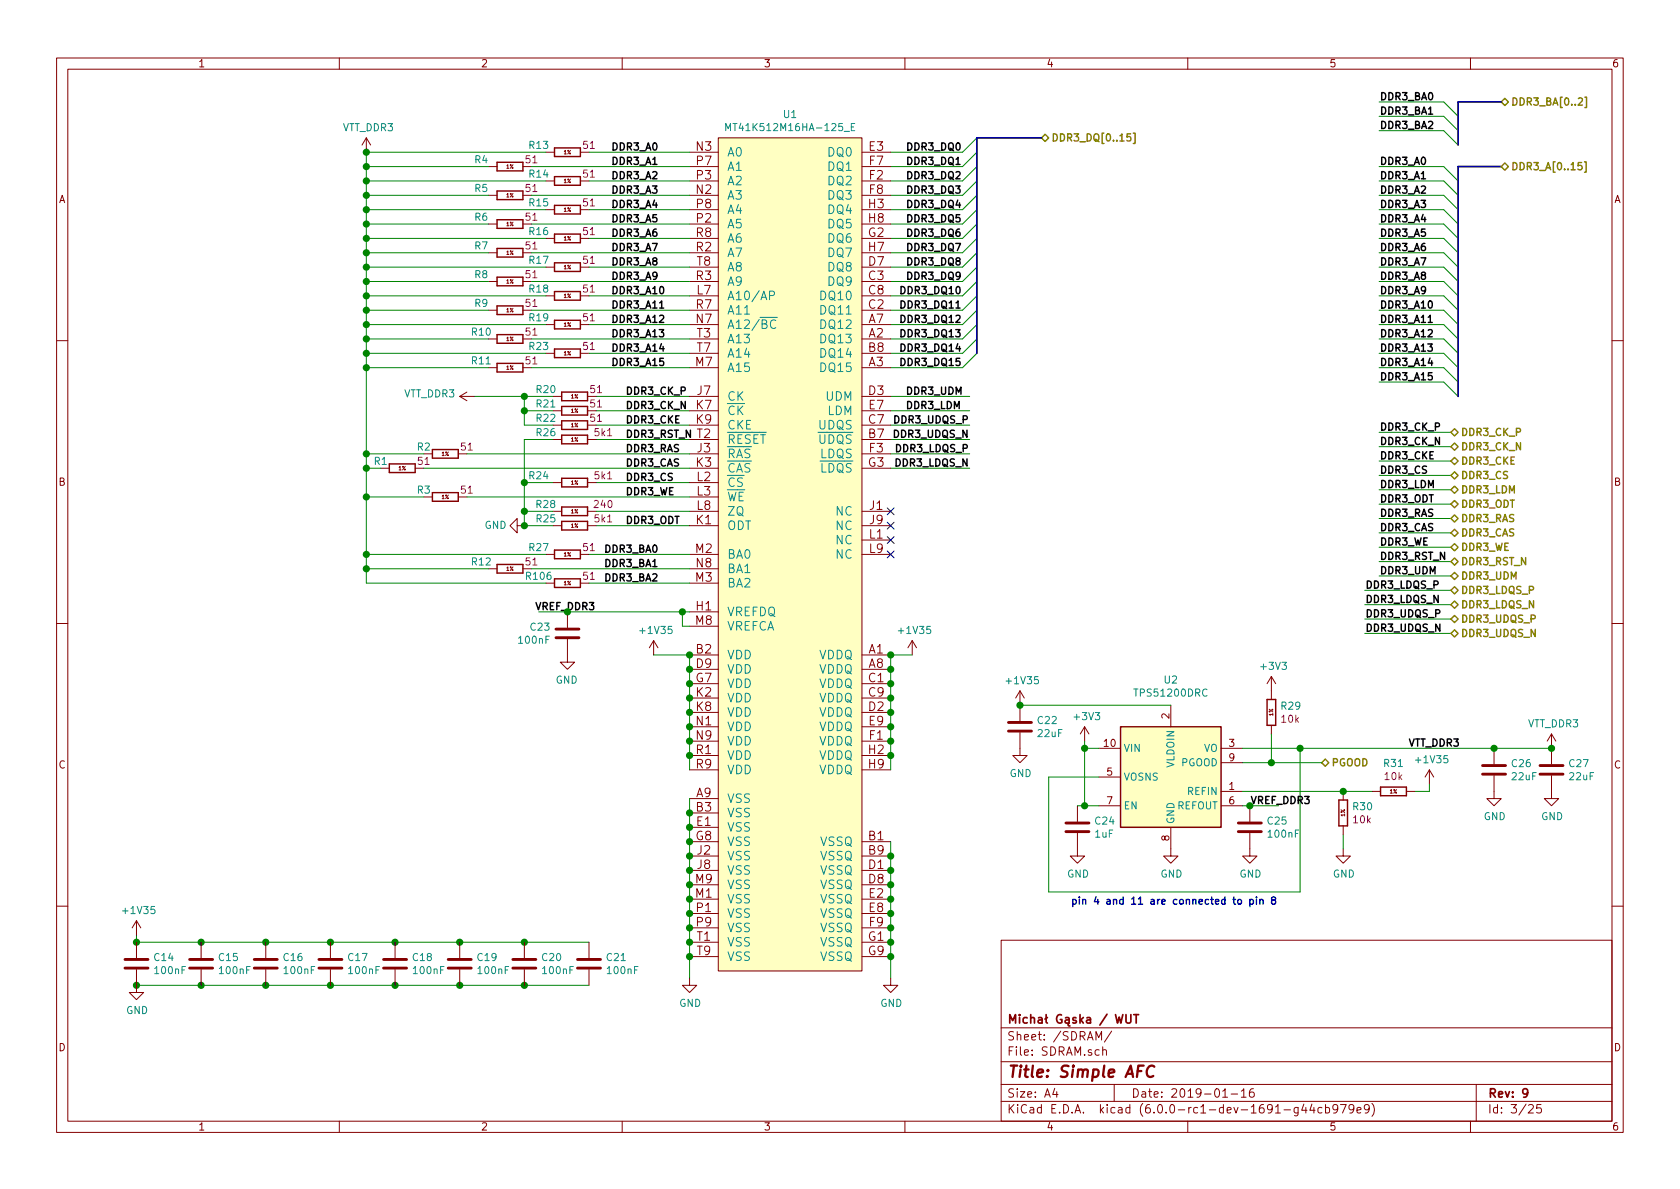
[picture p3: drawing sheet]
<svg xmlns="http://www.w3.org/2000/svg" width="297mm" height="210mm" viewBox="0 0 297 210" stroke-linecap="round" stroke-linejoin="round" font-family="sans-serif">
<defs><g id="words">
<text font-size="2.8" fill="#840000" x="178" y="190.5">Title: Simple AFC</text>
<g font-size="2.1" fill="#840000">
<text x="123.1" y="26.7">N3</text>
<text x="123.2" y="29.2">P7</text>
<text x="153.6" y="26.7">E3</text>
<text x="153.7" y="29.2">F7</text>
<text x="123.1" y="34.3">N2</text>
<text x="123.2" y="31.7">P3</text>
<text x="153.7" y="31.7">F2</text>
<text x="153.7" y="34.3">F8</text>
<text x="123.1" y="41.9">R8</text>
<text x="123.2" y="39.4">P2</text>
<text x="123.2" y="36.8">P8</text>
<text x="153.5" y="41.9">G2</text>
<text x="153.6" y="36.8">H3</text>
<text x="153.6" y="39.4">H8</text>
<text x="123.1" y="44.4">R2</text>
<text x="123.2" y="47">T8</text>
<text x="153.6" y="47">D7</text>
<text x="153.6" y="44.4">H7</text>
<text x="123.1" y="49.5">R3</text>
<text x="123.2" y="52.1">L7</text>
<text x="153.6" y="49.5">C3</text>
<text x="153.6" y="52.1">C8</text>
<text x="123.1" y="57.1">N7</text>
<text x="123.1" y="54.6">R7</text>
<text x="123.2" y="59.7">T3</text>
<text x="153.6" y="59.7">A2</text>
<text x="153.6" y="57.1">A7</text>
<text x="153.6" y="54.6">C2</text>
<text x="123" y="64.8">M7</text>
<text x="123.2" y="62.2">T7</text>
<text x="153.6" y="64.8">A3</text>
<text x="153.6" y="62.2">B8</text>
<text x="123.3" y="69.8">J7</text>
<text x="153.6" y="69.8">D3</text>
<text x="123.1" y="72.4">K7</text>
<text x="123.1" y="74.9">K9</text>
<text x="123.2" y="77.5">T2</text>
<text x="153.6" y="77.5">B7</text>
<text x="153.6" y="74.9">C7</text>
<text x="153.6" y="72.4">E7</text>
<text x="123.1" y="82.5">K3</text>
<text x="123.3" y="80">J3</text>
<text x="153.5" y="82.5">G3</text>
<text x="153.7" y="80">F3</text>
<text x="123.2" y="85.1">L2</text>
<text x="123.2" y="87.6">L3</text>
<text x="123.1" y="92.7">K1</text>
<text x="123.2" y="90.2">L8</text>
<text x="153.7" y="95.2">L1</text>
<text x="153.8" y="90.2">J1</text>
<text x="153.8" y="92.7">J9</text>
<text x="123" y="97.8">M2</text>
<text x="123.1" y="100.3">N8</text>
<text x="153.7" y="97.8">L9</text>
<text x="123" y="102.9">M3</text>
<text x="123.1" y="107.9">H1</text>
<text x="123" y="110.5">M8</text>
<text x="123.1" y="115.6">B2</text>
<text x="123.1" y="118.1">D9</text>
<text x="153.6" y="115.6">A1</text>
<text x="153.6" y="118.1">A8</text>
<text x="123.1" y="120.6">G7</text>
<text x="123.1" y="123.2">K2</text>
<text x="123.1" y="125.7">K8</text>
<text x="153.6" y="120.6">C1</text>
<text x="153.6" y="123.2">C9</text>
<text x="153.6" y="125.7">D2</text>
<text x="123.1" y="128.3">N1</text>
<text x="123.1" y="130.8">N9</text>
<text x="153.6" y="128.3">E9</text>
<text x="153.7" y="130.8">F1</text>
<text x="123.1" y="133.3">R1</text>
<text x="123.1" y="135.9">R9</text>
<text x="153.6" y="133.3">H2</text>
<text x="153.6" y="135.9">H9</text>
<text x="123.1" y="141">A9</text>
<text x="123.1" y="143.5">B3</text>
<text x="123.1" y="148.6">G8</text>
<text x="123.2" y="146">E1</text>
<text x="153.6" y="148.6">B1</text>
<text x="123.3" y="151.1">J2</text>
<text x="123.3" y="153.7">J8</text>
<text x="153.6" y="151.1">B9</text>
<text x="153.6" y="153.7">D1</text>
<text x="123" y="158.7">M1</text>
<text x="123" y="156.2">M9</text>
<text x="123.2" y="161.3">P1</text>
<text x="153.6" y="156.2">D8</text>
<text x="153.6" y="158.7">E2</text>
<text x="153.6" y="161.3">E8</text>
<text x="123.2" y="163.8">P9</text>
<text x="123.2" y="166.4">T1</text>
<text x="153.5" y="166.4">G1</text>
<text x="153.7" y="163.8">F9</text>
<text x="123.2" y="168.9">T9</text>
<text x="153.5" y="168.9">G9</text>
<text x="178" y="184">Sheet: /SDRAM/</text>
<text x="178" y="181">Micha Gska / WUT</text>
<text x="178" y="186.7">File: SDRAM.sch</text>
<text x="178" y="196.9">KiCad E.D.A. kicad (6.0.0-rc1-dev-1691-g44cb979e9)</text>
<text x="178" y="194.1">Size: A4</text>
<text x="200" y="194.1">Date: 2019-01-16</text>
<text x="263" y="194.1">Rev: 9</text>
<text x="263" y="196.9">Id: 3/25</text>
</g>
<g font-size="2.1" fill="#008484">
<text x="128.5" y="27.7">A0</text>
<text x="146.5" y="27.7">DQ0</text>
<text x="128.5" y="35.3">A3</text>
<text x="128.5" y="32.8">A2</text>
<text x="128.5" y="30.2">A1</text>
<text x="146.5" y="32.8">DQ2</text>
<text x="146.5" y="30.2">DQ1</text>
<text x="146.5" y="35.3">DQ3</text>
<text x="128.5" y="40.4">A5</text>
<text x="128.5" y="37.8">A4</text>
<text x="146.5" y="37.8">DQ4</text>
<text x="146.5" y="40.4">DQ5</text>
<text x="128.5" y="45.5">A7</text>
<text x="128.5" y="42.9">A6</text>
<text x="146.5" y="42.9">DQ6</text>
<text x="146.5" y="45.5">DQ7</text>
<text x="128.5" y="53.1">A10/AP</text>
<text x="128.5" y="50.5">A9</text>
<text x="128.5" y="48">A8</text>
<text x="145.3" y="53.1">DQ10</text>
<text x="146.5" y="50.5">DQ9</text>
<text x="146.5" y="48">DQ8</text>
<text x="128.5" y="58.2">A12/BC</text>
<text x="128.5" y="55.6">A11</text>
<text x="145.3" y="58.2">DQ12</text>
<text x="145.3" y="55.6">DQ11</text>
<text x="128.5" y="65.8">A15</text>
<text x="128.5" y="60.7">A13</text>
<text x="128.5" y="63.2">A14</text>
<text x="145.3" y="60.7">DQ13</text>
<text x="145.3" y="65.8">DQ15</text>
<text x="145.3" y="63.2">DQ14</text>
<text x="128.5" y="70.9">CK</text>
<text x="146" y="70.9">UDM</text>
<text x="128.5" y="73.4">CK</text>
<text x="128.5" y="75.9">CKE</text>
<text x="144.8" y="75.9">UDQS</text>
<text x="146.3" y="73.4">LDM</text>
<text x="128.5" y="81">RAS</text>
<text x="128.5" y="83.6">CAS</text>
<text x="128.5" y="78.5">RESET</text>
<text x="144.8" y="78.5">UDQS</text>
<text x="145" y="81">LDQS</text>
<text x="145" y="83.6">LDQS</text>
<text x="128.5" y="86.1">CS</text>
<text x="128.5" y="88.6">WE</text>
<text x="128.5" y="93.7">ODT</text>
<text x="128.5" y="91.2">ZQ</text>
<text x="147.8" y="91.2">NC</text>
<text x="147.8" y="93.7">NC</text>
<text x="128.5" y="98.8">BA0</text>
<text x="128.5" y="101.3">BA1</text>
<text x="147.8" y="96.3">NC</text>
<text x="147.8" y="98.8">NC</text>
<text x="128.5" y="103.9">BA2</text>
<text x="128.5" y="109">VREFDQ</text>
<text x="128.5" y="111.5">VREFCA</text>
<text x="128.5" y="116.6">VDD</text>
<text x="128.5" y="119.1">VDD</text>
<text x="144.8" y="116.6">VDDQ</text>
<text x="144.8" y="119.1">VDDQ</text>
<text x="128.5" y="121.7">VDD</text>
<text x="128.5" y="124.2">VDD</text>
<text x="144.8" y="121.7">VDDQ</text>
<text x="144.8" y="124.2">VDDQ</text>
<text x="128.5" y="126.7">VDD</text>
<text x="128.5" y="129.3">VDD</text>
<text x="128.5" y="131.8">VDD</text>
<text x="144.8" y="126.7">VDDQ</text>
<text x="144.8" y="129.3">VDDQ</text>
<text x="144.8" y="131.8">VDDQ</text>
<text x="128.5" y="134.4">VDD</text>
<text x="128.5" y="136.9">VDD</text>
<text x="144.8" y="134.4">VDDQ</text>
<text x="144.8" y="136.9">VDDQ</text>
<text x="128.5" y="142">VSS</text>
<text x="128.5" y="144.5">VSS</text>
<text x="128.5" y="147.1">VSS</text>
<text x="128.5" y="149.6">VSS</text>
<text x="145" y="149.6">VSSQ</text>
<text x="128.5" y="152.1">VSS</text>
<text x="128.5" y="154.7">VSS</text>
<text x="145" y="152.1">VSSQ</text>
<text x="145" y="154.7">VSSQ</text>
<text x="128.5" y="159.8">VSS</text>
<text x="128.5" y="157.2">VSS</text>
<text x="145" y="157.2">VSSQ</text>
<text x="145" y="159.8">VSSQ</text>
<text x="128.5" y="162.3">VSS</text>
<text x="128.5" y="164.8">VSS</text>
<text x="128.5" y="167.4">VSS</text>
<text x="145" y="162.3">VSSQ</text>
<text x="145" y="164.8">VSSQ</text>
<text x="145" y="167.4">VSSQ</text>
<text x="128.5" y="169.9">VSS</text>
<text x="145" y="169.9">VSSQ</text>
</g>
<g font-size="1.8" fill="#840000">
<text x="35" y="11.9">1</text>
<text x="85" y="11.9">2</text>
<text x="135" y="11.9">3</text>
<text x="185" y="11.9">4</text>
<text x="235" y="11.9">5</text>
<text x="285" y="11.9">6</text>
<text x="10.4" y="35.9">A</text>
<text x="285.4" y="35.9">A</text>
<text x="10.4" y="85.9">B</text>
<text x="285.4" y="85.9">B</text>
<text x="206.8" y="127.1" transform="rotate(-90 206.8 127.1)">2</text>
<text x="10.4" y="135.9">C</text>
<text x="195.2" y="132.1">10</text>
<text x="195.7" y="137.2">5</text>
<text x="217.3" y="132.1">3</text>
<text x="217.3" y="134.6">9</text>
<text x="285.4" y="135.9">C</text>
<text x="195.7" y="142.2">7</text>
<text x="217.3" y="139.7">1</text>
<text x="217.3" y="142.2">6</text>
<text x="206.8" y="148.7" transform="rotate(-90 206.8 148.7)">8</text>
<text x="10.4" y="185.9">D</text>
<text x="285.4" y="185.9">D</text>
<text x="35" y="199.9">1</text>
<text x="85" y="199.9">2</text>
<text x="135" y="199.9">3</text>
<text x="185" y="199.9">4</text>
<text x="235" y="199.9">5</text>
<text x="285" y="199.9">6</text>
</g>
<g font-size="1.8">
<text x="243.8" y="17.7">DDR3_BA0</text>
<text x="243.8" y="20.3">DDR3_BA1</text>
<text x="243.8" y="22.8">DDR3_BA2</text>
<text x="107.9" y="26.6">DDR3_A0</text>
<text x="107.9" y="29.2">DDR3_A1</text>
<text x="160.8" y="26.6">DDR3_DQ0</text>
<text x="160.8" y="29.2">DDR3_DQ1</text>
<text x="243.8" y="29.2">DDR3_A0</text>
<text x="107.9" y="31.7">DDR3_A2</text>
<text x="107.9" y="34.2">DDR3_A3</text>
<text x="160.8" y="31.7">DDR3_DQ2</text>
<text x="160.8" y="34.2">DDR3_DQ3</text>
<text x="243.8" y="31.7">DDR3_A1</text>
<text x="243.8" y="34.2">DDR3_A2</text>
<text x="107.9" y="36.8">DDR3_A4</text>
<text x="107.9" y="39.3">DDR3_A5</text>
<text x="107.9" y="41.9">DDR3_A6</text>
<text x="160.8" y="36.8">DDR3_DQ4</text>
<text x="160.8" y="39.3">DDR3_DQ5</text>
<text x="160.8" y="41.9">DDR3_DQ6</text>
<text x="243.8" y="36.8">DDR3_A3</text>
<text x="243.8" y="39.3">DDR3_A4</text>
<text x="243.8" y="41.9">DDR3_A5</text>
<text x="107.9" y="44.4">DDR3_A7</text>
<text x="107.9" y="46.9">DDR3_A8</text>
<text x="160.8" y="44.4">DDR3_DQ7</text>
<text x="160.8" y="46.9">DDR3_DQ8</text>
<text x="243.8" y="44.4">DDR3_A6</text>
<text x="243.8" y="46.9">DDR3_A7</text>
<text x="107.9" y="49.5">DDR3_A9</text>
<text x="107.9" y="52">DDR3_A10</text>
<text x="159.8" y="52">DDR3_DQ10</text>
<text x="160.8" y="49.5">DDR3_DQ9</text>
<text x="243.8" y="49.5">DDR3_A8</text>
<text x="243.8" y="52">DDR3_A9</text>
<text x="107.9" y="54.6">DDR3_A11</text>
<text x="107.9" y="57.1">DDR3_A12</text>
<text x="107.9" y="59.6">DDR3_A13</text>
<text x="159.8" y="54.6">DDR3_DQ11</text>
<text x="159.8" y="57.1">DDR3_DQ12</text>
<text x="159.8" y="59.6">DDR3_DQ13</text>
<text x="243.8" y="54.6">DDR3_A10</text>
<text x="243.8" y="57.1">DDR3_A11</text>
<text x="243.8" y="59.6">DDR3_A12</text>
<text x="107.9" y="62.2">DDR3_A14</text>
<text x="107.9" y="64.7">DDR3_A15</text>
<text x="159.8" y="62.2">DDR3_DQ14</text>
<text x="159.8" y="64.7">DDR3_DQ15</text>
<text x="243.8" y="62.2">DDR3_A13</text>
<text x="243.8" y="64.7">DDR3_A14</text>
<text x="110.5" y="69.8">DDR3_CK_P</text>
<text x="160" y="69.8">DDR3_UDM</text>
<text x="243.8" y="67.3">DDR3_A15</text>
<text x="110.5" y="72.3">DDR3_CK_N</text>
<text x="110.5" y="74.9">DDR3_CKE</text>
<text x="110.5" y="77.4">DDR3_RST_N</text>
<text x="158.3" y="77.4">DDR3_UDQS_N</text>
<text x="158.4" y="74.9">DDR3_UDQS_P</text>
<text x="160" y="72.3">DDR3_LDM</text>
<text x="243.8" y="76.1">DDR3_CK_P</text>
<text x="110.5" y="80">DDR3_RAS</text>
<text x="110.5" y="82.5">DDR3_CAS</text>
<text x="158.5" y="82.5">DDR3_LDQS_N</text>
<text x="158.6" y="80">DDR3_LDQS_P</text>
<text x="243.8" y="78.7">DDR3_CK_N</text>
<text x="243.8" y="81.2">DDR3_CKE</text>
<text x="243.8" y="83.8">DDR3_CS</text>
<text x="110.5" y="85">DDR3_CS</text>
<text x="110.5" y="87.6">DDR3_WE</text>
<text x="243.8" y="86.3">DDR3_LDM</text>
<text x="243.8" y="88.8">DDR3_ODT</text>
<text x="110.5" y="92.7">DDR3_ODT</text>
<text x="243.8" y="91.4">DDR3_RAS</text>
<text x="243.8" y="93.9">DDR3_CAS</text>
<text x="106.7" y="97.7">DDR3_BA0</text>
<text x="106.7" y="100.3">DDR3_BA1</text>
<text x="243.8" y="96.5">DDR3_WE</text>
<text x="243.8" y="99">DDR3_RST_N</text>
<text x="243.8" y="101.5">DDR3_UDM</text>
<text x="106.7" y="102.8">DDR3_BA2</text>
<text x="241.3" y="104.1">DDR3_LDQS_P</text>
<text x="241.3" y="106.6">DDR3_LDQS_N</text>
<text x="241.3" y="109.2">DDR3_UDQS_P</text>
<text x="241.3" y="111.7">DDR3_UDQS_N</text>
<text x="248.9" y="132">VTT_DDR3</text>
<text x="221" y="142.2">VREF_DDR3</text>
</g>
<g font-size="1.8" fill="#008484">
<text x="60.6" y="23.2">VTT_DDR3</text>
<text x="129.5" y="23.2">MT41K512M16HA-125_E</text>
<text x="138.6" y="20.9">U1</text>
<text x="84" y="28.9">R4</text>
<text x="93.6" y="26.3">R13</text>
<text x="84" y="34">R5</text>
<text x="93.6" y="31.4">R14</text>
<text x="84" y="39">R6</text>
<text x="93.6" y="36.5">R15</text>
<text x="93.6" y="41.6">R16</text>
<text x="84" y="44.1">R7</text>
<text x="93.6" y="46.7">R17</text>
<text x="84" y="49.2">R8</text>
<text x="93.6" y="51.7">R18</text>
<text x="83.5" y="59.4">R10</text>
<text x="84" y="54.3">R9</text>
<text x="93.6" y="56.8">R19</text>
<text x="83.5" y="64.4">R11</text>
<text x="93.6" y="61.9">R23</text>
<text x="71.4" y="70.3">VTT_DDR3</text>
<text x="94.9" y="69.5">R20</text>
<text x="94.9" y="72.1">R21</text>
<text x="94.9" y="74.6">R22</text>
<text x="94.9" y="77.1">R26</text>
<text x="66.2" y="82.2">R1</text>
<text x="73.8" y="79.7">R2</text>
<text x="73.8" y="87.3">R3</text>
<text x="93.6" y="84.8">R24</text>
<text x="94.9" y="89.8">R28</text>
<text x="85.7" y="93.5">GND</text>
<text x="94.9" y="92.4">R25</text>
<text x="83.5" y="100">R12</text>
<text x="93.6" y="97.5">R27</text>
<text x="93.1" y="102.5">R106</text>
<text x="91.8" y="113.8">100nF</text>
<text x="93.9" y="111.5">C23</text>
<text x="113.4" y="112.1">+1V35</text>
<text x="159.1" y="112.1">+1V35</text>
<text x="223.1" y="118.5">+3V3</text>
<text x="98.2" y="120.9">GND</text>
<text x="178.2" y="121">+1V35</text>
<text x="200.9" y="123.2">TPS51200DRC</text>
<text x="205.9" y="120.9">U2</text>
<text x="226.6" y="125.5">R29</text>
<text x="183.5" y="128">C22</text>
<text x="183.6" y="130.3">22uF</text>
<text x="190.1" y="127.3">+3V3</text>
<text x="270.1" y="128.6">VTT_DDR3</text>
<text x="178.5" y="137.4">GND</text>
<text x="198.6" y="133">VIN</text>
<text x="207.6" y="135.7" transform="rotate(-90 207.6 135.7)">VLDOIN</text>
<text x="208.8" y="135.5">PGOOD</text>
<text x="212.8" y="133">VO</text>
<text x="244.8" y="135.6">R31</text>
<text x="250.5" y="135">+1V35</text>
<text x="267.4" y="135.7">C26</text>
<text x="267.4" y="138">22uF</text>
<text x="277.5" y="135.7">C27</text>
<text x="277.6" y="138">22uF</text>
<text x="198.6" y="138">VOSNS</text>
<text x="198.6" y="143.1">EN</text>
<text x="208.1" y="143.1">REFOUT</text>
<text x="210.1" y="140.6">REFIN</text>
<text x="239.3" y="143.3">R30</text>
<text x="193.6" y="148.1">1uF</text>
<text x="193.7" y="145.8">C24</text>
<text x="207.6" y="145.8" transform="rotate(-90 207.6 145.8)">GND</text>
<text x="224.2" y="145.8">C25</text>
<text x="224.4" y="148.1">100nF</text>
<text x="262.3" y="145">GND</text>
<text x="272.5" y="145">GND</text>
<text x="188.7" y="155.2">GND</text>
<text x="205.2" y="155.2">GND</text>
<text x="219.2" y="155.2">GND</text>
<text x="235.7" y="155.2">GND</text>
<text x="21.9" y="161.6">+1V35</text>
<text x="27.3" y="169.9">C14</text>
<text x="27.5" y="172.3">100nF</text>
<text x="38.8" y="169.9">C15</text>
<text x="38.9" y="172.3">100nF</text>
<text x="50.2" y="169.9">C16</text>
<text x="50.4" y="172.3">100nF</text>
<text x="61.6" y="169.9">C17</text>
<text x="61.8" y="172.3">100nF</text>
<text x="73.1" y="169.9">C18</text>
<text x="73.2" y="172.3">100nF</text>
<text x="84.5" y="169.9">C19</text>
<text x="84.7" y="172.3">100nF</text>
<text x="95.9" y="169.9">C20</text>
<text x="96.1" y="172.3">100nF</text>
<text x="107.3" y="169.9">C21</text>
<text x="107.5" y="172.3">100nF</text>
<text x="22.3" y="179.3">GND</text>
<text x="120.1" y="178">GND</text>
<text x="155.7" y="178">GND</text>
</g>
<g font-size="1.8" fill="#848400">
<text x="267.1" y="18.7">DDR3_BA[0..2]</text>
<text x="185.8" y="25">DDR3_DQ[0..15]</text>
<text x="267.1" y="30.1">DDR3_A[0..15]</text>
<text x="258.2" y="77.1">DDR3_CK_P</text>
<text x="258.2" y="79.6">DDR3_CK_N</text>
<text x="258.2" y="82.2">DDR3_CKE</text>
<text x="258.2" y="84.7">DDR3_CS</text>
<text x="258.2" y="87.2">DDR3_LDM</text>
<text x="258.2" y="89.8">DDR3_ODT</text>
<text x="258.2" y="92.3">DDR3_RAS</text>
<text x="258.2" y="94.9">DDR3_CAS</text>
<text x="258.2" y="97.4">DDR3_WE</text>
<text x="258.2" y="99.9">DDR3_RST_N</text>
<text x="258.2" y="102.5">DDR3_UDM</text>
<text x="258.2" y="105">DDR3_LDQS_P</text>
<text x="258.2" y="107.6">DDR3_LDQS_N</text>
<text x="258.2" y="110.1">DDR3_UDQS_P</text>
<text x="258.2" y="112.6">DDR3_UDQS_N</text>
<text x="235.3" y="135.5">PGOOD</text>
</g>
<g font-size="1.8" fill="#840084">
<text x="93" y="28.9">51</text>
<text x="103.2" y="26.3">51</text>
<text x="93" y="34">51</text>
<text x="103.2" y="31.4">51</text>
<text x="93" y="39">51</text>
<text x="103.2" y="36.5">51</text>
<text x="103.2" y="41.6">51</text>
<text x="93" y="44.1">51</text>
<text x="103.2" y="46.7">51</text>
<text x="93" y="49.2">51</text>
<text x="103.2" y="51.7">51</text>
<text x="93" y="54.3">51</text>
<text x="93" y="59.4">51</text>
<text x="103.2" y="56.8">51</text>
<text x="93" y="64.4">51</text>
<text x="103.2" y="61.9">51</text>
<text x="104.4" y="69.5">51</text>
<text x="104.4" y="72.1">51</text>
<text x="104.4" y="74.6">51</text>
<text x="105.2" y="77.1">5k1</text>
<text x="74" y="82.2">51</text>
<text x="81.6" y="79.7">51</text>
<text x="81.6" y="87.3">51</text>
<text x="105.2" y="89.8">240</text>
<text x="105.2" y="84.8">5k1</text>
<text x="105.2" y="92.4">5k1</text>
<text x="93" y="100">51</text>
<text x="103.2" y="97.5">51</text>
<text x="103.2" y="102.5">51</text>
<text x="226.6" y="127.8">10k</text>
<text x="244.9" y="137.9">10k</text>
<text x="239.3" y="145.6">10k</text>
</g>
<text font-size="1.8" fill="#008400" x="94.9" y="107.9">VREF_DDR3</text>
<text font-size="1.8" fill="#0000c2" x="189.2" y="160">pin 4 and 11 are connected to pin 8</text>
<g font-size=".9" fill="#840000">
<text x="89.5" y="29.8">1%</text>
<text x="99.7" y="27.2">1%</text>
<text x="89.5" y="34.9">1%</text>
<text x="99.7" y="32.3">1%</text>
<text x="89.5" y="39.9">1%</text>
<text x="99.7" y="37.4">1%</text>
<text x="89.5" y="45">1%</text>
<text x="99.7" y="42.5">1%</text>
<text x="99.7" y="47.6">1%</text>
<text x="89.5" y="50.1">1%</text>
<text x="99.7" y="52.6">1%</text>
<text x="89.5" y="55.2">1%</text>
<text x="99.7" y="57.7">1%</text>
<text x="89.5" y="60.3">1%</text>
<text x="89.5" y="65.3">1%</text>
<text x="99.7" y="62.8">1%</text>
<text x="101" y="70.4">1%</text>
<text x="101" y="73">1%</text>
<text x="101" y="75.5">1%</text>
<text x="70.5" y="83.1">1%</text>
<text x="78.1" y="80.6">1%</text>
<text x="101" y="78">1%</text>
<text x="78.1" y="88.2">1%</text>
<text x="101" y="85.7">1%</text>
<text x="101" y="93.3">1%</text>
<text x="101" y="90.7">1%</text>
<text x="89.5" y="100.9">1%</text>
<text x="99.7" y="98.4">1%</text>
<text x="99.7" y="103.4">1%</text>
<text x="225.1" y="126.6" transform="rotate(-90 225.1 126.6)">1%</text>
<text x="245.7" y="140.3">1%</text>
<text x="237.8" y="144.4" transform="rotate(-90 237.8 144.4)">1%</text>
</g>
</g></defs>
<g fill="none" stroke="#840000" stroke-width=".18">
<path d="M10 10.3h277v189.9h-277zM12 12.2h273v186.1h-273zM60 10.3v1.9M110 10.3v1.9M160 10.3v1.9M210 10.3v1.9M260 10.3v1.9M64.8 24.4l-.8 1.2M64.8 24.4v2.5M64.8 24.4l.7 1.2M86.4 29.5h1.5M86.4 34.5h1.5"/>
<path d="M86.4 39.6h1.5M96.5 26.9h1.5M96.5 32h1.5M96.5 37.1h1.5M121.9 26.9h5.1M121.9 32h5.1M121.9 29.5h5.1M121.9 34.5h5.1M121.9 37.1h5.1M121.9 39.6h5.1M127 24.4h25.4v147.3h-25.4zM152.4 26.9h5.1"/>
<path d="M152.4 32h5.1M152.4 29.5h5.1M152.4 34.5h5.1M152.4 37.1h5.1M152.4 39.6h5.1M86.4 59.9h1.5M86.4 54.9h1.5M86.4 49.8h1.5M86.4 44.7h1.5M96.5 57.4h1.5M96.5 52.3h1.5M96.5 47.2h1.5"/>
<path d="M96.5 42.2h1.5M121.9 59.9h5.1M121.9 57.4h5.1M121.9 54.9h5.1M121.9 49.8h5.1M121.9 52.3h5.1M121.9 47.2h5.1M121.9 42.2h5.1M121.9 44.7h5.1M152.4 59.9h5.1M152.4 57.4h5.1M152.4 54.9h5.1"/>
<path d="M152.4 49.8h5.1M152.4 52.3h5.1M152.4 47.2h5.1M152.4 42.2h5.1M152.4 44.7h5.1M10 60.2h2M81.3 70.1h2.5M81.3 70.1l1.2 .8M82.5 69.3l-1.2 .8M86.4 65h1.5M96.5 62.5h1.5M97.8 77.7h1.5"/>
<path d="M97.8 75.2h1.5M97.8 70.1h1.5M97.8 72.6h1.5M103.9 77.7h1.5M121.9 65h5.1M121.9 77.7h5.1M121.9 62.5h5.1M121.9 75.2h5.1M121.9 70.1h5.1M121.9 72.6h5.1M152.4 65h5.1M152.4 77.7h5.1"/>
<path d="M152.4 62.5h5.1M152.4 75.2h5.1M152.4 70.1h5.1M152.4 72.6h5.1M285 60.2h2M67.3 82.8h1.5M91.4 93v1.2l-1.2-1.2 1.2-1.3v1.3h1.3M96.5 98h1.5M97.8 90.4h1.5M97.8 93h1.5M97.8 85.3h1.5M103.9 90.4h1.5"/>
<path d="M103.9 93h1.5M103.9 85.3h1.5M121.9 80.3h5.1M121.9 82.8h5.1M121.9 90.4h5.1M121.9 93h5.1M121.9 85.3h5.1M121.9 87.9h5.1M121.9 98h5.1M152.4 80.3h5.1M152.4 82.8h5.1M152.4 90.4h5.1"/>
<path d="M152.4 93h5.1M152.4 95.5h5.1M152.4 98h5.1M10 110.3h2M86.4 100.6h1.5M96.5 103.1h1.5M100.3 113v4.1h-1.2l1.2 1.3 1.3-1.3h-1.3M100.3 108.2v2.8M115.6 113.3l-.8 1.2M115.6 113.3v2.5M115.6 113.3l.7 1.2M121.9 115.8h5.1"/>
<path d="M121.9 118.4h5.1M121.9 108.2h5.1M121.9 103.1h5.1M121.9 110.7h5.1M121.9 100.6h5.1M152.4 115.8h5.1M152.4 118.4h5.1M161.3 113.3l-.8 1.2M161.3 113.3v2.5M161.3 113.3l.8 1.2M224.8 119.6l-.8 1.3M224.8 119.6v4.1"/>
<path d="M224.8 119.6l.8 1.3M285 110.3h2M121.9 120.9h5.1M121.9 123.4h5.1M121.9 126h5.1M121.9 128.5h5.1M121.9 131.1h5.1M121.9 133.6h5.1M121.9 136.1h5.1M152.4 120.9h5.1M152.4 123.4h5.1M152.4 126h5.1"/>
<path d="M152.4 128.5h5.1M152.4 131.1h5.1M152.4 133.6h5.1M152.4 136.1h5.1M180.3 129.5v4.1h1.3l-1.3 1.3-1.2-1.3h1.2M180.3 122.2l-.7 1.2M180.3 122.2v5.3M180.3 122.2l.8 1.2M191.8 128.5l-.8 1.3M191.8 128.5v2.6M191.8 128.5l.7 1.3M194.3 132.3h3.8"/>
<path d="M194.3 137.4h3.8M207 124.7v3.8M215.9 139.9h3.8M215.9 132.3h3.8M215.9 134.9h3.8M224.8 128.3v1.5M237.5 139.9v1.6M242.6 139.9h1.5M248.7 139.9h1.5M252.7 136.1l-.7 1.3M252.7 136.1v2.6M252.7 136.1l.8 1.3"/>
<path d="M264.2 137.2v4h1.2l-1.2 1.3-1.3-1.3h1.3M264.2 132.3v2.8M274.3 137.2v4h1.3l-1.3 1.3-1.3-1.3h1.3M274.3 129.8v5.3M274.3 129.8l-.7 1.3M274.3 129.8l.8 1.3M121.9 141.2h5.1M121.9 148.8h5.1M121.9 143.8h5.1M121.9 151.4h5.1M121.9 153.9h5.1M121.9 156.5h5.1"/>
<path d="M121.9 146.3h5.1M121.9 159h5.1M152.4 148.8h5.1M152.4 151.4h5.1M152.4 153.9h5.1M152.4 156.5h5.1M152.4 159h5.1M190.5 147.3v4.1h1.3l-1.3 1.2-1.3-1.2h1.3M190.5 142.5v2.8M194.3 142.5h3.8M207 146.3v5.1h1.3l-1.3 1.2-1.3-1.2h1.3M215.9 142.5h3.8"/>
<path d="M221 147.3v4.1h1.2l-1.2 1.2-1.3-1.2h1.3M221 142.5v2.8M237.5 150.1v1.3h1.3l-1.3 1.2-1.3-1.2h1.3M237.5 146v1.6M10 160.2h2M24.1 171.4v4.1h1.3l-1.3 1.3-1.2-1.3h1.2M24.1 162.8l-.7 1.3M24.1 162.8v2.5M24.1 166.6v2.8M24.1 162.8l.8 1.3M35.6 166.6v2.8M35.6 171.4v2.8"/>
<path d="M47 166.6v2.8M47 171.4v2.8M58.4 166.6v2.8M58.4 171.4v2.8M69.8 166.6v2.8M69.8 171.4v2.8M81.3 166.6v2.8M81.3 171.4v2.8M92.7 166.6v2.8M92.7 171.4v2.8M104.1 166.6v2.8M104.1 171.4v2.8"/>
<path d="M121.9 173v1.2h1.3l-1.3 1.3-1.3-1.3h1.3M121.9 161.5h5.1M121.9 164.1h5.1M121.9 166.6h5.1M121.9 169.2h5.1M152.4 161.5h5.1M152.4 164.1h5.1M152.4 166.6h5.1M152.4 169.2h5.1M157.5 173v1.2h1.2l-1.2 1.3-1.3-1.3h1.3M177 166.3h108v32h-108zM285 160.2h2"/>
<path d="M60 198.3v1.9M110 198.3v1.9M160 198.3v1.9M177 194.8h108M177 191.8h108M177 187.8h108M177 181.8h108M186.5 192.5l-.4 1h1M186.8 193v1M193.8 183.9v-1.5l.5 1.1 .5-1.1v1.5M195 185.7a.37 .37 0 0 1 .6 .1v.8M195 185.1v1.5"/>
<path d="M196.5 182.3l-1.2 2M197 191.8v3M210 198.3v1.9M216.2 194h.8M217.7 193.5h1.1M219.5 193l.4-.5v1.5M219.5 194h.8M221.6 192.5a.59 .59 0 0 0-.7 .7l.1 .7 .2 .1 .5-.1 .1-.5-.2-.2-.4-.1-.3 .3M229.5 195.8v1.2l-.3 .3h-.3M229.5 195.9l-.4-.1-.3 .3 .1 .6 .2 .1 .4-.1M230.5 195.2l-.4 1.1h1M230.9 195.8v1"/>
<path d="M232 195.2l-.4 1.1h.9M232.3 195.8v1M233.7 195.9l-.4-.1-.3 .3 .1 .6h.6M234.4 195.9l.4-.1 .3 .3-.1 .6-.2 .1-.4-.1M234.4 195.3v1.5M236.5 196l-.1 .1a.48 .48 0 0 1-.6 .1l-.1-.2 .1-.6a.48 .48 0 0 1 .7 .2 1.01 1.01 0 0 1-.4 1.2h-.3M237 195.3h1l-.6 1.5M239.4 196l-.3 .3h-.3l-.3-.3v-.4l.2-.2 .4-.1 .2 .2a1.19 1.19 0 0 1-.2 1.2l-.4 .1M239.9 196.3l.7-.1v-.3l-.4-.1-.3 .2 .1 .7h.6M242.1 196l-.3 .3h-.3l-.3-.3v-.4l.2-.2 .4-.1 .2 .2a1.13 1.13 0 0 1-.2 1.2l-.4 .1M242.6 195.1a1.71 1.71 0 0 1 0 2.3M260 198.3v1.9"/>
<path d="M261 191.8v6.5M270.3 195.5l.2-.2h.3l.3 .5-.9 1h.9M272.5 195.3h-.7l-.1 .7 .2-.1 .5 .1 .1 .2v.5l-.2 .1-.6-.1"/>
</g>
<path d="M197.2 179.4l.4 1.5 .3-1 .3 1 .3-1.5M199.1 179.4v1.2l.3 .3h.3l.2-.3v-1.2M200.5 179.4h.8M200.9 179.4v1.5M270.1 193.2l-.3 .3h-.3l-.3-.3v-.4l.2-.2 .4-.1 .2 .2a1.19 1.19 0 0 1-.2 1.2l-.4 .1" fill="none" stroke="#840000" stroke-width=".3"/>
<path d="M204.1 188.6a.87 .87 0 0 0-1 0 .87 .87 0 0 0-.4 1 .7 .7 0 0 0 .4 .8 .7 .7 0 0 0 .8-.1" fill="none" stroke="#840000" stroke-width=".41"/>
<path d="M116.6 54.5h.7M252.5 57h.7" fill="none" stroke="#000" stroke-width=".25"/>
<g fill="none" stroke="#008400" stroke-width=".18">
<path d="M243.8 18h11.5l2.5 2.6M64.8 29.5h21.6M64.8 32h31.7M64.8 34.5h21.6M64.8 37.1h31.7M64.8 39.6h21.6M94 29.5h27.9M94 34.5h27.9M94 39.6h27.9M96.5 26.9h-31.7v76.2h31.7M104.1 26.9h17.8M104.1 32h17.8"/>
<path d="M104.1 37.1h17.8M172.7 24.4l-2.5 2.5h-12.7M172.7 26.9l-2.5 2.6h-12.7M172.7 29.5l-2.5 2.5h-12.7M172.7 32l-2.5 2.5h-12.7M172.7 34.5l-2.5 2.6h-12.7M172.7 37.1l-2.5 2.5h-12.7M172.7 39.6l-2.5 2.6h-12.7M243.8 29.5h11.5l2.5 2.5M243.8 32h11.5l2.5 2.5M243.8 34.5h11.5l2.5 2.6M243.8 37.1h11.5l2.5 2.5"/>
<path d="M243.8 39.6h11.5l2.5 2.6M243.8 20.6h11.5l2.5 2.5M243.8 23.1h11.5l2.5 2.5M64.8 42.2h31.7M64.8 44.7h21.6M64.8 47.2h31.7M64.8 49.8h21.6M64.8 52.3h31.7M64.8 54.9h21.6M64.8 57.4h31.7M64.8 59.9h21.6M94 44.7h27.9"/>
<path d="M94 49.8h27.9M94 54.9h27.9M94 59.9h27.9M104.1 42.2h17.8M104.1 47.2h17.8M104.1 52.3h17.8M104.1 57.4h17.8M172.7 42.2l-2.5 2.5h-12.7M172.7 44.7l-2.5 2.5h-12.7M172.7 47.2l-2.5 2.6h-12.7M172.7 49.8l-2.5 2.5h-12.7M172.7 52.3l-2.5 2.6h-12.7"/>
<path d="M172.7 54.9l-2.5 2.5h-12.7M172.7 57.4l-2.5 2.5h-12.7M172.7 59.9l-2.5 2.6h-12.7M243.8 42.2h11.5l2.5 2.5M243.8 44.7h11.5l2.5 2.5M243.8 47.2h11.5l2.5 2.6M243.8 49.8h11.5l2.5 2.5M243.8 52.3h11.5l2.5 2.6M243.8 54.9h11.5l2.5 2.5M243.8 57.4h11.5l2.5 2.5M243.8 59.9h11.5l2.5 2.6M64.8 62.5h31.7"/>
<path d="M64.8 65h21.6M83.8 70.1h14M92.7 72.6h5.1M92.7 70.1v5.1h5.1M94 65h27.9M97.8 77.7h-5.1v15.3h5.1M104.1 62.5h17.8M105.4 70.1h16.5M105.4 72.6h16.5M105.4 75.2h16.5M105.4 77.7h16.5M157.5 70.1h13.9"/>
<path d="M157.5 72.6h13.9M157.5 75.2h13.9M157.5 77.7h13.9M172.7 62.5l-2.5 2.5h-12.7M243.8 62.5h11.5l2.5 2.5M243.8 65h11.5l2.5 2.6M243.8 76.4h12.7M243.8 79h12.7M243.8 67.6h11.5l2.5 2.5M64.8 80.3h10.1M64.8 82.8h2.5M64.8 87.9h10.1"/>
<path d="M64.8 98h31.7M74.9 82.8h47M82.5 80.3h39.4M82.5 87.9h39.4M92.7 85.3h5.1M92.7 90.4h5.1M104.1 98h17.8M105.4 85.3h16.5M105.4 93h16.5M105.4 90.4h16.5M157.5 80.3h13.9M157.5 82.8h13.9"/>
<path d="M243.8 81.5h12.7M243.8 84.1h12.7M243.8 86.6h12.7M243.8 89.1h12.7M243.8 91.7h12.7M243.8 94.2h12.7M243.8 96.8h12.7M243.8 99.3h12.7M64.8 100.6h21.6M94 100.6h27.9M95.2 108.2h26.7M104.1 103.1h17.8"/>
<path d="M115.6 115.8h6.3v20.3M120.6 108.2v2.5h1.3M161.3 115.8h-3.8v20.3M241.3 104.4h15.2M241.3 106.9h15.2M241.3 109.5h15.2M241.3 112h15.2M243.8 101.8h12.7M180.3 124.7h26.7M191.8 131.1v11.4M191.8 132.3h2.5M219.7 132.3h54.6"/>
<path d="M219.7 134.9h14M219.7 139.9h22.9M224.8 129.8v5.1M229.9 132.3v25.4h-44.5v-20.3h8.9M252.7 138.7v1.2h-2.5M121.9 141.2v31.8M157.5 148.8v24.2M190.5 142.5h3.8M219.7 142.5h6.4M237.5 147.6v2.5M24.1 165.3v1.3h80M24.1 174.2h80"/>
</g>
<g fill="#008400" stroke="#008400" stroke-width=".25">
<circle cx="92.7" cy="93" r=".51"/>
<circle cx="191.8" cy="132.3" r=".51"/>
<circle cx="191.8" cy="142.5" r=".51"/>
<circle cx="229.9" cy="132.3" r=".51"/>
<circle cx="264.2" cy="132.3" r=".51"/>
<circle cx="180.3" cy="124.7" r=".51"/>
<circle cx="92.7" cy="70.1" r=".51"/>
<circle cx="224.8" cy="134.9" r=".51"/>
<circle cx="92.7" cy="72.6" r=".51"/>
<circle cx="237.5" cy="139.9" r=".51"/>
<circle cx="92.7" cy="90.4" r=".51"/>
<circle cx="92.7" cy="85.3" r=".51"/>
<circle cx="64.8" cy="98" r=".51"/>
<circle cx="64.8" cy="100.6" r=".51"/>
<circle cx="64.8" cy="87.9" r=".51"/>
<circle cx="64.8" cy="80.3" r=".51"/>
<circle cx="64.8" cy="65" r=".51"/>
<circle cx="64.8" cy="62.5" r=".51"/>
<circle cx="64.8" cy="59.9" r=".51"/>
<circle cx="64.8" cy="54.9" r=".51"/>
<circle cx="64.8" cy="49.8" r=".51"/>
<circle cx="64.8" cy="44.7" r=".51"/>
<circle cx="64.8" cy="39.6" r=".51"/>
<circle cx="64.8" cy="34.5" r=".51"/>
<circle cx="64.8" cy="29.5" r=".51"/>
<circle cx="64.8" cy="32" r=".51"/>
<circle cx="64.8" cy="37.1" r=".51"/>
<circle cx="64.8" cy="42.2" r=".51"/>
<circle cx="64.8" cy="47.2" r=".51"/>
<circle cx="64.8" cy="52.3" r=".51"/>
<circle cx="64.8" cy="57.4" r=".51"/>
<circle cx="120.7" cy="108.2" r=".51"/>
<circle cx="121.9" cy="115.8" r=".51"/>
<circle cx="121.9" cy="118.4" r=".51"/>
<circle cx="121.9" cy="120.9" r=".51"/>
<circle cx="121.9" cy="123.4" r=".51"/>
<circle cx="121.9" cy="126" r=".51"/>
<circle cx="121.9" cy="128.5" r=".51"/>
<circle cx="121.9" cy="131.1" r=".51"/>
<circle cx="121.9" cy="133.6" r=".51"/>
<circle cx="157.5" cy="115.8" r=".51"/>
<circle cx="157.5" cy="118.4" r=".51"/>
<circle cx="157.5" cy="120.9" r=".51"/>
<circle cx="157.5" cy="123.4" r=".51"/>
<circle cx="157.5" cy="126" r=".51"/>
<circle cx="157.5" cy="128.5" r=".51"/>
<circle cx="157.5" cy="131.1" r=".51"/>
<circle cx="157.5" cy="133.6" r=".51"/>
<circle cx="121.9" cy="143.8" r=".51"/>
<circle cx="121.9" cy="146.3" r=".51"/>
<circle cx="121.9" cy="148.8" r=".51"/>
<circle cx="121.9" cy="151.4" r=".51"/>
<circle cx="121.9" cy="153.9" r=".51"/>
<circle cx="121.9" cy="156.5" r=".51"/>
<circle cx="121.9" cy="159" r=".51"/>
<circle cx="121.9" cy="161.5" r=".51"/>
<circle cx="121.9" cy="164.1" r=".51"/>
<circle cx="121.9" cy="166.6" r=".51"/>
<circle cx="121.9" cy="169.2" r=".51"/>
<circle cx="157.5" cy="151.4" r=".51"/>
<circle cx="157.5" cy="153.9" r=".51"/>
<circle cx="157.5" cy="156.5" r=".51"/>
<circle cx="157.5" cy="159" r=".51"/>
<circle cx="157.5" cy="161.5" r=".51"/>
<circle cx="157.5" cy="164.1" r=".51"/>
<circle cx="157.5" cy="166.6" r=".51"/>
<circle cx="157.5" cy="169.2" r=".51"/>
<circle cx="64.8" cy="82.8" r=".51"/>
<circle cx="64.8" cy="26.9" r=".51"/>
<circle cx="274.3" cy="132.3" r=".51"/>
<circle cx="24.1" cy="166.6" r=".51"/>
<circle cx="24.1" cy="174.2" r=".51"/>
<circle cx="35.6" cy="174.2" r=".51"/>
<circle cx="92.7" cy="174.2" r=".51"/>
<circle cx="81.3" cy="174.2" r=".51"/>
<circle cx="69.9" cy="174.2" r=".51"/>
<circle cx="58.4" cy="174.2" r=".51"/>
<circle cx="47" cy="174.2" r=".51"/>
<circle cx="92.7" cy="166.6" r=".51"/>
<circle cx="81.3" cy="166.6" r=".51"/>
<circle cx="69.9" cy="166.6" r=".51"/>
<circle cx="58.4" cy="166.6" r=".51"/>
<circle cx="47" cy="166.6" r=".51"/>
<circle cx="35.6" cy="166.6" r=".51"/>
</g>
<g fill="#ffffc2" stroke="#ffffc2" stroke-width=".18">
<path d="M198.1 128.5h17.8v17.8h-17.8z"/>
<path d="M127 24.4h25.4v147.3h-25.4z"/>
</g>
<g fill="none" stroke="#840000" stroke-width=".25">
<path d="M87.9 28.7h4.6v1.5h-4.6zM87.9 33.8h4.6v1.5h-4.6zM87.9 38.9h4.6v1.5h-4.6zM98 26.2h4.6v1.5h-4.6zM98 31.2h4.6v1.6h-4.6zM98 36.3h4.6v1.5h-4.6zM87.9 43.9h4.6v1.6h-4.6zM87.9 49h4.6v1.5h-4.6zM87.9 54.1h4.6v1.5h-4.6zM87.9 59.2h4.6v1.5h-4.6zM98 41.4h4.6v1.5h-4.6zM98 46.5h4.6v1.5h-4.6z"/>
<path d="M98 51.6h4.6v1.5h-4.6zM98 56.6h4.6v1.6h-4.6zM76.5 79.5h4.5v1.5h-4.5zM87.9 64.3h4.6v1.5h-4.6zM98 61.7h4.6v1.5h-4.6zM99.3 69.3h4.6v1.6h-4.6zM99.3 71.9h4.6v1.5h-4.6zM99.3 74.4h4.6v1.5h-4.6zM99.3 77h4.6v1.5h-4.6zM68.8 82h4.6v1.6h-4.6zM76.5 87.1h4.5v1.5h-4.5zM87.9 99.8h4.6v1.5h-4.6z"/>
<path d="M98 97.3h4.6v1.5h-4.6zM99.3 84.6h4.6v1.5h-4.6zM99.3 89.7h4.6v1.5h-4.6zM99.3 92.2h4.6v1.5h-4.6zM98 102.4h4.6v1.5h-4.6zM198.1 128.5h17.8v17.8h-17.8zM224 123.7h1.6v4.6h-1.6zM244.1 139.2h4.6v1.5h-4.6zM236.7 141.5h1.6v4.5h-1.6z"/>
</g>
<g fill="none" stroke="#840000" stroke-width=".51">
<path d="M98.3 112.8h4.1M98.3 111.2h4.1M178.3 129.3h4.1M178.3 127.8h4.1M262.1 136.9h4.1M262.1 135.4h4.1M272.3 136.9h4.1M272.3 135.4h4.1M188.5 147.1h4M188.5 145.5h4M218.9 147.1h4.1M218.9 145.5h4.1"/>
<path d="M22.1 171.2h4.1M22.1 169.7h4.1M33.5 171.2h4.1M33.5 169.7h4.1M45 171.2h4M45 169.7h4M56.4 171.2h4.1M56.4 169.7h4.1M67.8 171.2h4.1M67.8 169.7h4.1M79.2 171.2h4.1M79.2 169.7h4.1"/>
<path d="M90.7 171.2h4M90.7 169.7h4M102.1 171.2h4.1M102.1 169.7h4.1"/>
</g>
<g fill="none" stroke="#848400" stroke-width=".25">
<path d="M265.4 18l.7-.6 .6 .6-.6 .7zM280.2 17.2h.3v1.8h-.3M184.1 24.4l.7-.7 .6 .7-.6 .6zM199.9 23.7h-.6l-.1 .6 .2-.2 .4 .1 .1 .6-.2 .1-.5-.1M200.4 23.5h.3v1.9h-.3M265.4 29.5l.7-.7 .6 .7-.6 .6zM280.2 28.6h.2v1.8h-.2M256.5 76.4l.7-.6 .6 .6-.6 .7zM256.5 79l.7-.6 .6 .6-.6 .6zM256.5 81.5l.7-.6 .6 .6-.6 .7zM256.5 84.1l.7-.7 .6 .7-.6 .6zM256.5 86.6l.7-.6 .6 .6-.6 .6z"/>
<path d="M256.5 89.1l.7-.6 .6 .6-.6 .7zM256.5 94.2l.7-.6 .6 .6-.6 .7zM256.5 96.8l.7-.7 .6 .7-.6 .6zM256.5 99.3l.7-.6 .6 .6-.6 .6zM257.2 91.1l.6 .6-.6 .6-.7-.6zM256.5 101.8l.7-.6 .6 .6-.6 .7zM256.5 104.4l.7-.6 .6 .6-.6 .6zM256.5 106.9l.7-.6 .6 .6-.6 .7zM256.5 109.5l.7-.7 .6 .7-.6 .6zM256.5 112l.7-.6 .6 .6-.6 .6zM233.7 134.9l.6-.7 .6 .7-.6 .6z"/>
</g>
<path d="M265.4 18h-7.6v7.6M184.1 24.4h-11.4v38.1M265.4 29.5h-7.6v40.6" fill="none" stroke="#000084" stroke-width=".3"/>
<path d="M128.3 23.1v-1.3l.5 1 .4-1v1.3M149.3 23.2h.9M150.5 22.4h.4M151.1 21.8h-.6v1.3h.6M135.9 56.1h1.5M136.1 52.3l.7-.1 .1-.2v-.4l-.2-.1h-.6v1.5M137.2 56.7a.62 .62 0 0 0-.8 0 .62 .62 0 0 0-.2 .7 .56 .56 0 0 0 .3 .6 .56 .56 0 0 0 .7-.1" fill="none" stroke="#008484" stroke-width=".18"/>
<path d="M156.9 89.8l1.2 1.2M156.9 92.3l1.2 1.3M156.9 94.9l1.2 1.2M156.9 97.4l1.2 1.2M158.1 89.8l-1.2 1.2M158.1 92.3l-1.2 1.3M158.1 94.9l-1.2 1.2M158.1 97.4l-1.2 1.2" fill="none" stroke="#000084" stroke-width=".18"/>
<path d="M218.9 159.1l.4-.1 .2 .3-.1 .5-.3 .1-.2-.1zM221 159.1l.4-.1 .2 .3-.1 .5h-.5M221 159v1.3M222.1 158.6v.1M222.1 159v.9M222.8 159.2l.1-.2 .3 .1 .1 .8M222.8 159v.9M225.1 159.2l-.3-.3 .3-.3h.2l.3 .3-.1 .1-.6 .2-.1 .2v.3l.3 .2 .3-.1 .2-.1v-.3l-.3-.2" fill="none" stroke="#0000c2" stroke-width=".25"/>
<use href="#words"/>
</svg>
